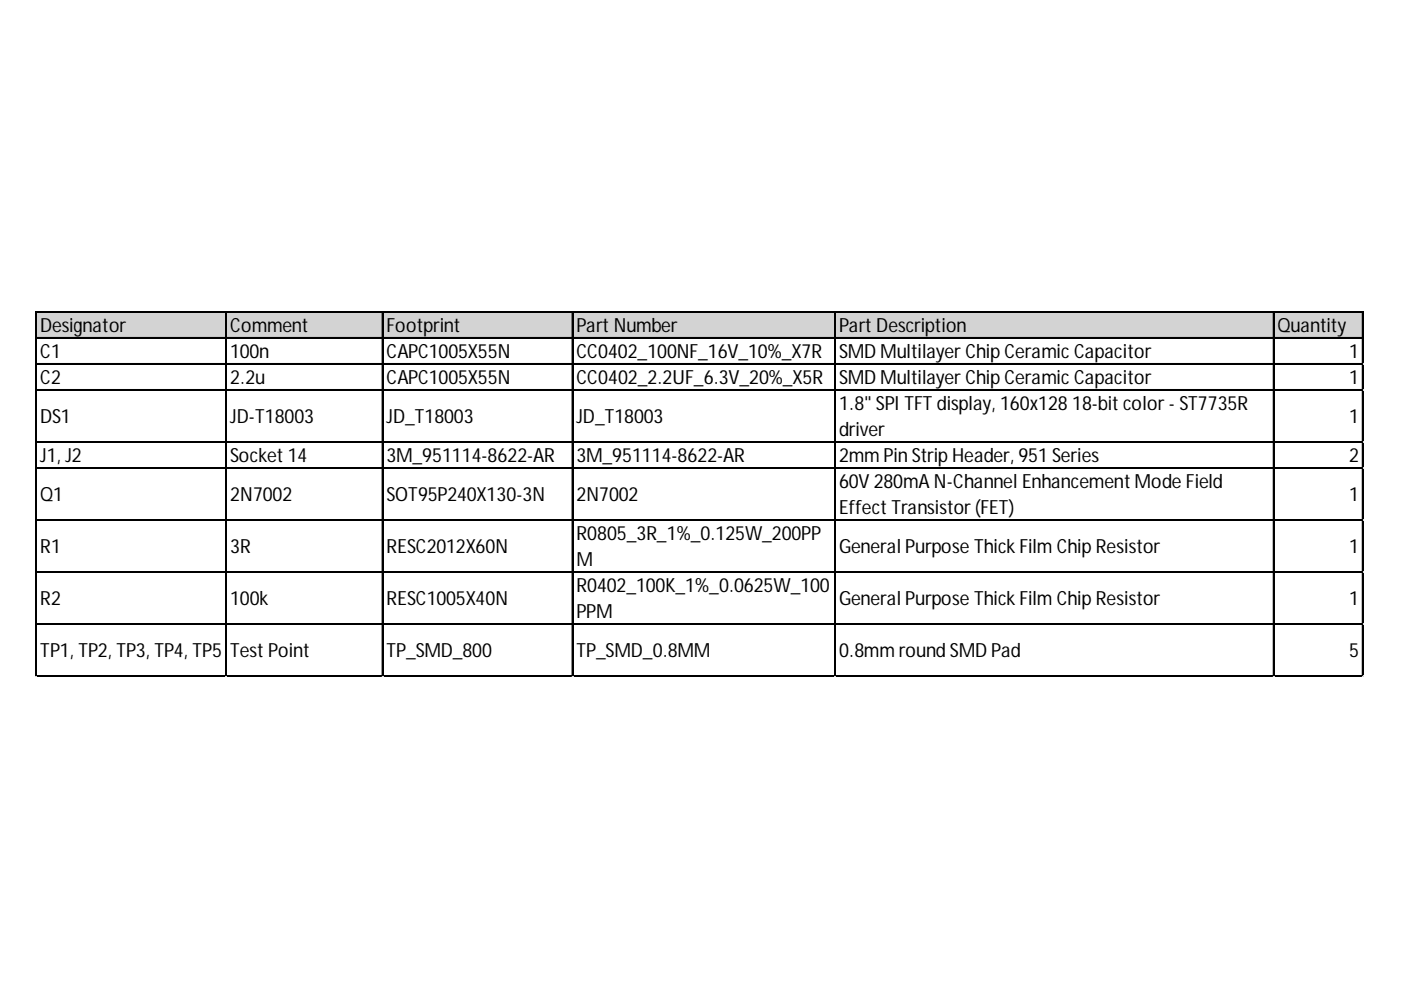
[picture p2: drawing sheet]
<svg xmlns="http://www.w3.org/2000/svg" width="297mm" height="210mm" viewBox="0 0 297 210" stroke-linecap="round" stroke-linejoin="round" font-family="sans-serif">
<defs><g id="words">
<g font-size="4.1">
<text x="8.5" y="70.4">Designator</text>
<text x="48.8" y="70.4">Comment</text>
<text x="81.9" y="70.4">Footprint</text>
<text x="122.2" y="70.4">Part Number</text>
<text x="177.9" y="70.4">Part Description</text>
<text x="270.9" y="70.4">Quantity</text>
<text x="8.5" y="76">C1</text>
<text x="48.8" y="76">100n</text>
<text x="81.9" y="76">CAPC1005X55N</text>
<text x="122.2" y="76">CC0402_100NF_16V_10%_X7R</text>
<text x="177.9" y="76">SMD Multilayer Chip CeramicCapacitor</text>
<text x="286.1" y="76">1</text>
<text x="8.5" y="81.5">C2</text>
<text x="48.8" y="81.5">2.2u</text>
<text x="81.9" y="81.5">CAPC1005X55N</text>
<text x="122.2" y="81.5">CC0402_2.2UF_6.3V_20%_X5R</text>
<text x="177.9" y="81.5">SMD Multilayer Chip CeramicCapacitor</text>
<text x="286.1" y="81.5">1</text>
<text x="8.5" y="89.7">DS1</text>
<text x="48.8" y="89.7">JD-T18003</text>
<text x="81.9" y="89.7">JD_T18003</text>
<text x="122.2" y="89.7">JD_T18003</text>
<text x="177.9" y="87">1.8&quot; SPI TFT display, 160x128 18-bit color- ST7735R</text>
<text x="286.1" y="89.7">1</text>
<text x="177.9" y="92.5">driver</text>
<text x="8.5" y="98">J1, J2</text>
<text x="48.8" y="98">Socket 14</text>
<text x="81.9" y="98">3M_951114-8622-AR</text>
<text x="122.2" y="98">3M_951114-8622-AR</text>
<text x="177.9" y="98">2mm Pin Strip Header, 951 Series</text>
<text x="286.1" y="98">2</text>
<text x="8.5" y="106.3">Q1</text>
<text x="48.8" y="106.3">2N7002</text>
<text x="81.9" y="106.3">SOT95P240X130-3N</text>
<text x="122.2" y="106.3">2N7002</text>
<text x="177.9" y="103.5">60V 280mA N-Channel Enhancement Mode Field</text>
<text x="286.1" y="106.3">1</text>
<text x="177.9" y="109.1">Effect Transistor(FET)</text>
<text x="8.5" y="117.3">R1</text>
<text x="48.8" y="117.3">3R</text>
<text x="81.9" y="117.3">RESC2012X60N</text>
<text x="122.2" y="114.6">R0805_3R_1%_0.125W_200PP</text>
<text x="177.9" y="117.3">General Purpose ThickFilm Chip Resistor</text>
<text x="286.1" y="117.3">1</text>
<text x="122.2" y="120.1">M</text>
<text x="122.2" y="125.6">R0402_100K_1%_0.0625W_100</text>
<text x="8.5" y="128.4">R2</text>
<text x="48.8" y="128.4">100k</text>
<text x="81.9" y="128.4">RESC1005X40N</text>
<text x="122.2" y="131.1">PPM</text>
<text x="177.9" y="128.4">General Purpose ThickFilm Chip Resistor</text>
<text x="286.1" y="128.4">1</text>
<text x="8.5" y="139.4">TP1, TP2, TP3, TP4, TP5</text>
<text x="48.8" y="139.4">Test Point</text>
<text x="81.9" y="139.4">TP_SMD_800</text>
<text x="122.2" y="139.4">TP_SMD_0.8MM</text>
<text x="177.9" y="139.4">0.8mm round SMD Pad</text>
<text x="286.1" y="139.4">5</text>
</g>
</g></defs>
<path d="M7.8 66.2h281.3v5.6h-281.3z" fill="#d3d3d3"/>
<g fill="none" stroke="#000" stroke-width=".23">
<path d="M7.6 66v77.5M7.7 66v77.5M7.8 66h281.3M7.8 66.2h281.3M7.8 71.6h281.3M7.8 71.7h281.3M7.8 77.1h281.3M7.8 77.2h281.3M47.9 66.3v77.2M48 66.3v77.2M81 66.3v77.2M81.1 66.3v77.2"/>
<path d="M121.3 66.3v77.2M121.4 66.3v77.2M177 66.3v77.2M177.1 66.3v77.2M270 66.3v77.2M270.1 66.3v77.2M288.8 66.3v77.2M288.9 66.3v77.2M7.8 82.6h281.3M7.8 82.7h281.3M7.8 93.6h281.3M7.8 93.7h281.3"/>
<path d="M7.8 99.1h281.3M7.8 99.3h281.3M7.8 110.2h281.3M7.8 110.3h281.3M7.8 121.2h281.3M7.8 121.3h281.3M7.8 132.2h281.3M7.8 132.4h281.3M7.8 143.3h281.3M7.8 143.4h281.3"/>
</g>
<path d="M7.6 143.5h.1" fill="none" stroke="#dadcdd" stroke-width=".23"/>
<path d="M7.6 143.5h.2z" fill="#dadcdd"/>
<path d="M47.9 143.5h.1" fill="none" stroke="#dadcdd" stroke-width=".23"/>
<path d="M47.9 143.5h.2z" fill="#dadcdd"/>
<path d="M81 143.5h.1" fill="none" stroke="#dadcdd" stroke-width=".23"/>
<path d="M81 143.5h.3z" fill="#dadcdd"/>
<path d="M121.3 143.5h.1" fill="none" stroke="#dadcdd" stroke-width=".23"/>
<path d="M121.3 143.5h.2z" fill="#dadcdd"/>
<path d="M177 143.5h.1" fill="none" stroke="#dadcdd" stroke-width=".23"/>
<path d="M177 143.5h.2z" fill="#dadcdd"/>
<path d="M270 143.5h.1" fill="none" stroke="#dadcdd" stroke-width=".23"/>
<path d="M270 143.5h.2z" fill="#dadcdd"/>
<path d="M288.8 143.5h.1" fill="none" stroke="#dadcdd" stroke-width=".23"/>
<path d="M288.8 143.5h.3z" fill="#dadcdd"/>
<path d="M289.1 77.1h.1" fill="none" stroke="#dadcdd" stroke-width=".23"/>
<path d="M289.1 77.1v.2z" fill="#dadcdd"/>
<path d="M289.1 82.6h.1" fill="none" stroke="#dadcdd" stroke-width=".23"/>
<path d="M289.1 82.6v.2z" fill="#dadcdd"/>
<path d="M289.1 93.6h.1" fill="none" stroke="#dadcdd" stroke-width=".23"/>
<path d="M289.1 93.6v.3z" fill="#dadcdd"/>
<path d="M289.1 99.1h.1" fill="none" stroke="#dadcdd" stroke-width=".23"/>
<path d="M289.1 99.1v.3z" fill="#dadcdd"/>
<path d="M289.1 110.2h.1" fill="none" stroke="#dadcdd" stroke-width=".23"/>
<path d="M289.1 110.2v.2z" fill="#dadcdd"/>
<path d="M289.1 121.2h.1" fill="none" stroke="#dadcdd" stroke-width=".23"/>
<path d="M289.1 121.2v.2z" fill="#dadcdd"/>
<path d="M289.1 132.2h.1" fill="none" stroke="#dadcdd" stroke-width=".23"/>
<path d="M289.1 132.2v.3z" fill="#dadcdd"/>
<path d="M289.1 143.3h.1" fill="none" stroke="#dadcdd" stroke-width=".23"/>
<path d="M289.1 143.3v.2z" fill="#dadcdd"/>
<use href="#words"/>
</svg>
